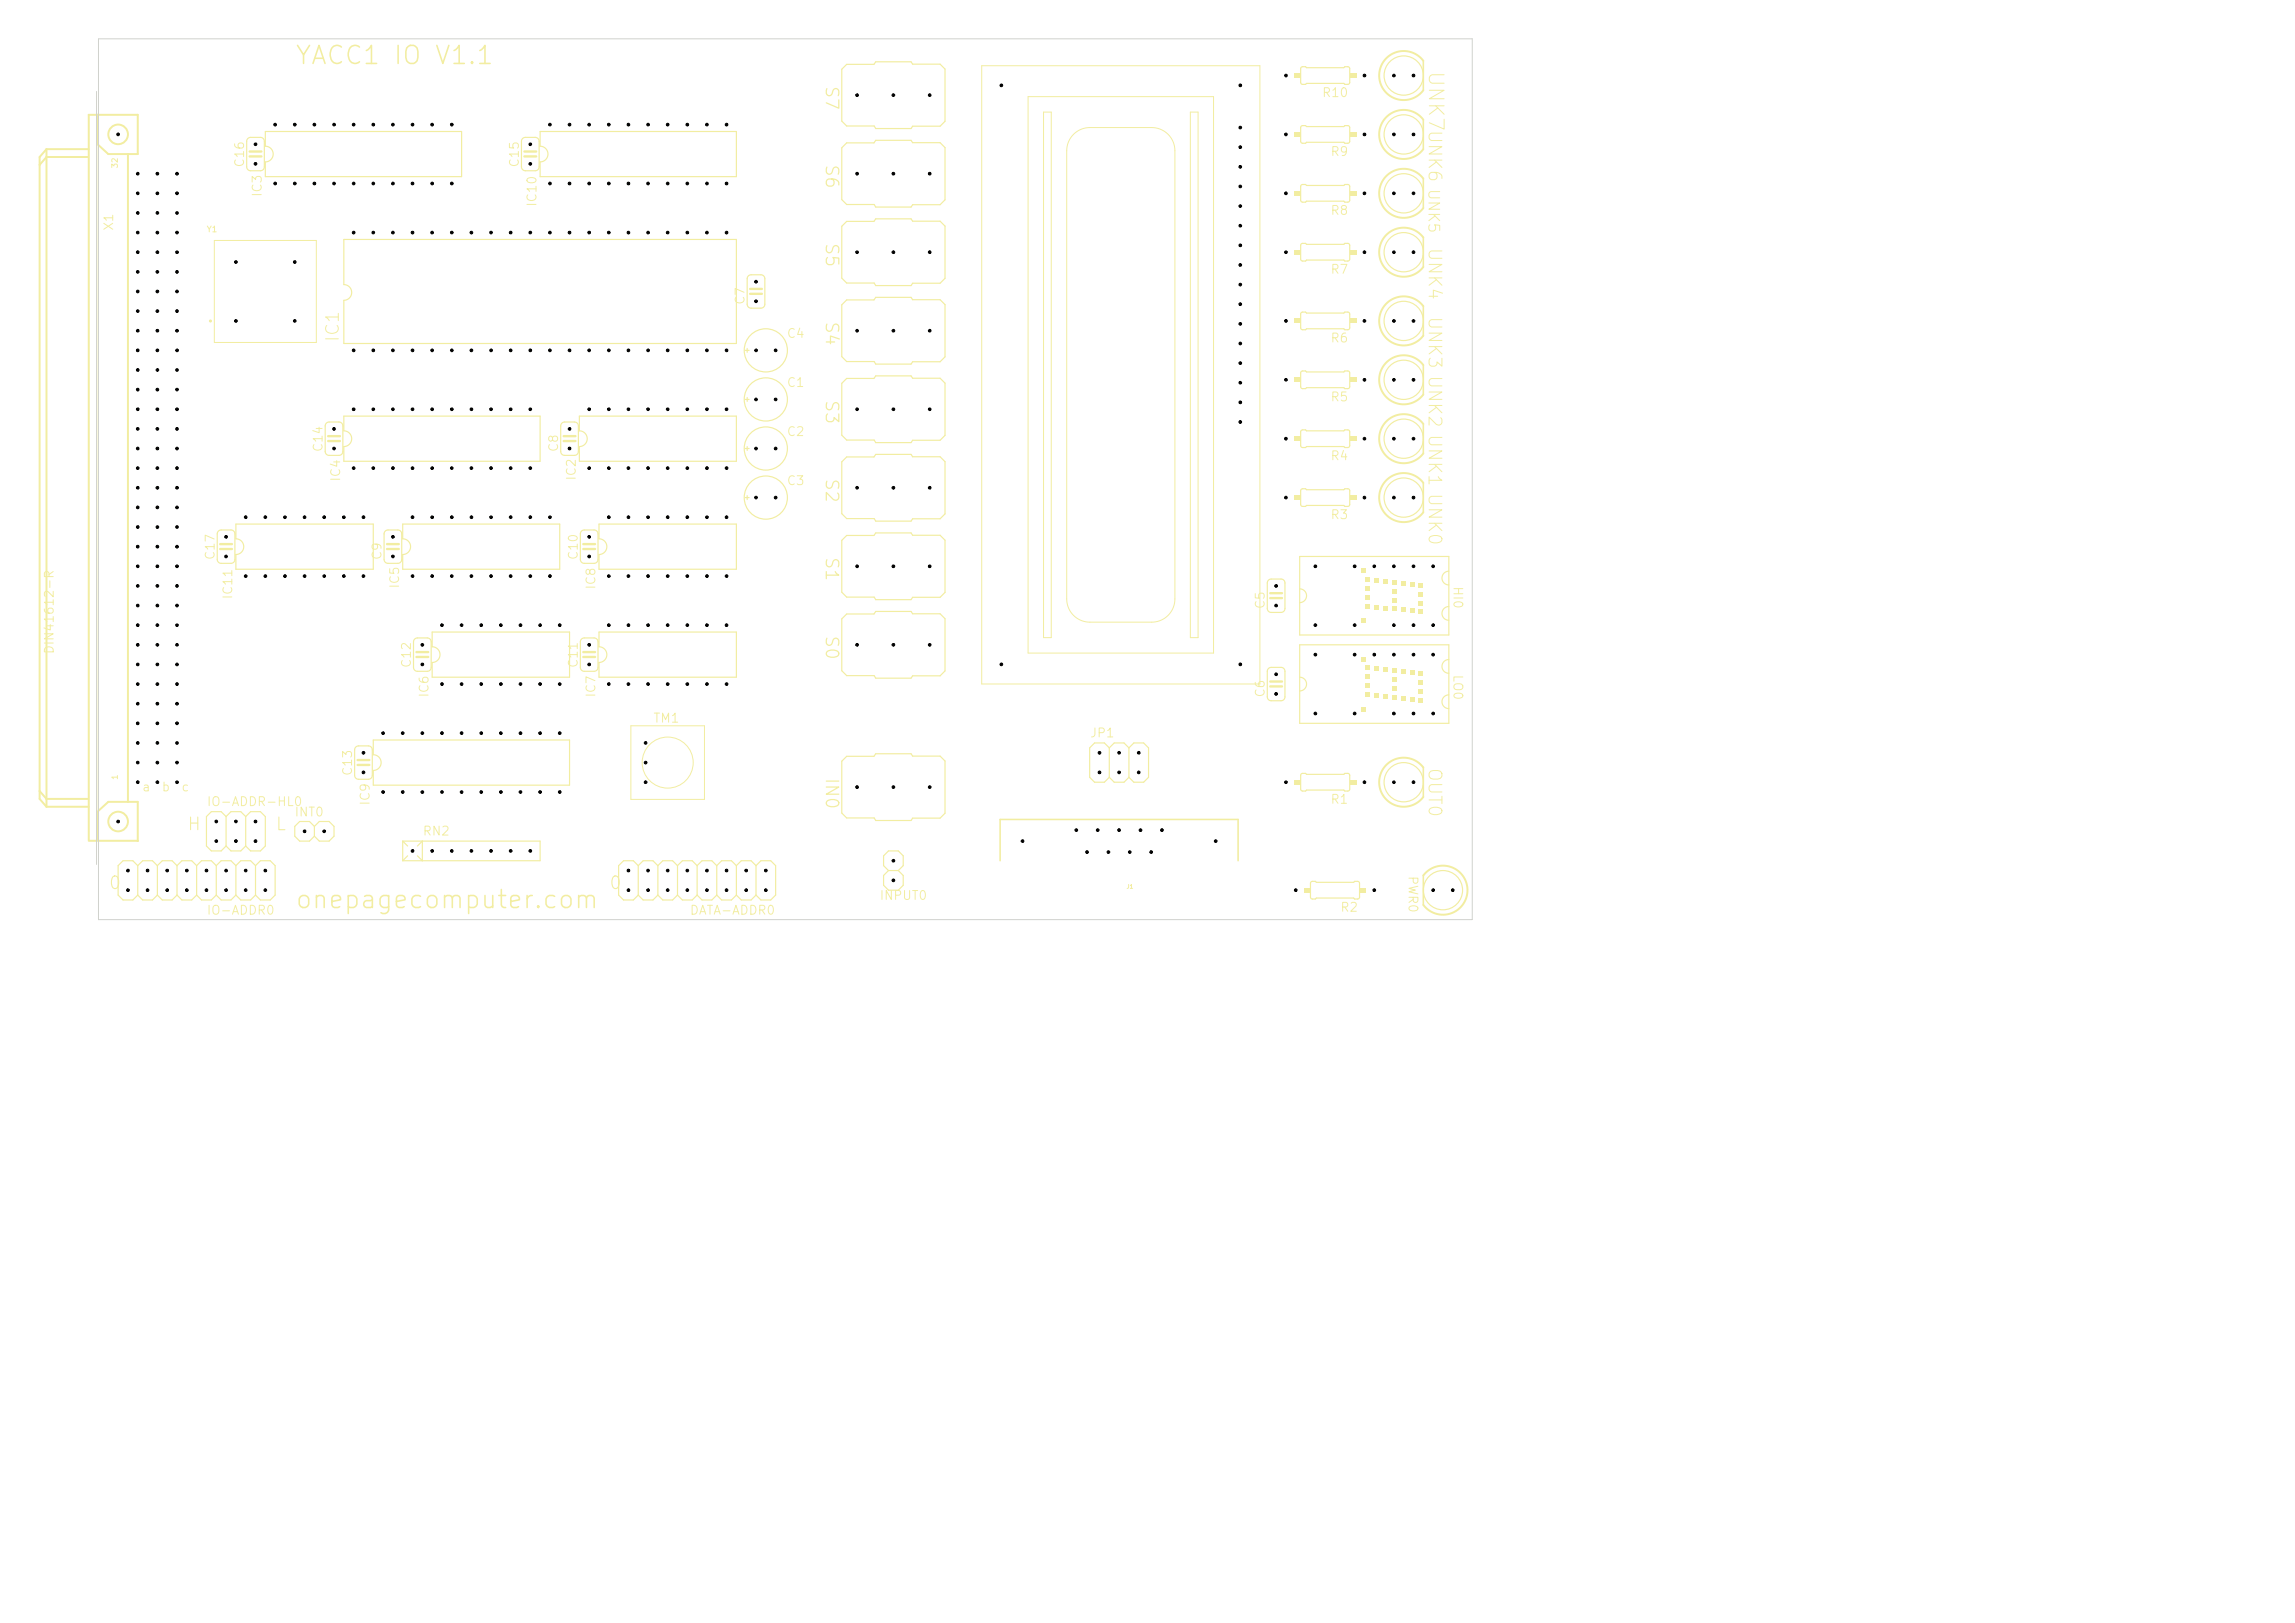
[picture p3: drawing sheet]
<svg xmlns="http://www.w3.org/2000/svg" width="297mm" height="210mm" viewBox="0 0 297 210" stroke-linecap="round" stroke-linejoin="round" font-family="sans-serif">
<defs><g id="words">
<g font-size="2.3" fill="#f2eda1">
<text x="38" y="8.9">YACC1 IO V1.1</text>
<text x="38" y="118.1">onepagecomputer.com</text>
</g>
<text font-size="1.9" fill="#f2eda1" x="184.4" y="9" transform="rotate(90 184.4 9)">UNK7</text>
<g font-size="1.7" fill="#f2eda1">
<text x="184.4" y="16.7" transform="rotate(90 184.4 16.7)">UNK6</text>
<text x="184.4" y="31.9" transform="rotate(90 184.4 31.9)">UNK4</text>
<text x="184.4" y="40.8" transform="rotate(90 184.4 40.8)">UNK3 UNK2 UNK1 UNK0</text>
<text x="184.4" y="99.2" transform="rotate(90 184.4 99.2)">OUT0</text>
</g>
<g font-size="1.6" fill="#f2eda1">
<text x="106.4" y="11" transform="rotate(90 106.4 11)">S7</text>
<text x="106.4" y="21.1" transform="rotate(90 106.4 21.1)">S6</text>
<text x="106.4" y="31.3" transform="rotate(90 106.4 31.3)">S5</text>
<text x="106.4" y="41.5" transform="rotate(90 106.4 41.5)">S4</text>
<text x="44.3" y="44.4" transform="rotate(-90 44.3 44.4)">IC1</text>
<text x="106.4" y="51.6" transform="rotate(90 106.4 51.6)">S3</text>
<text x="106.4" y="61.8" transform="rotate(90 106.4 61.8)">S2</text>
<text x="106.4" y="71.9" transform="rotate(90 106.4 71.9)">S1</text>
<text x="106.4" y="82.1" transform="rotate(90 106.4 82.1)">S0</text>
<text x="106.4" y="100.5" transform="rotate(90 106.4 100.5)">IN0</text>
<text x="24.1" y="107.9">H</text>
<text x="35.5" y="107.9">L</text>
<text x="13.9" y="115.5">0</text>
<text x="78.7" y="115.5">0</text>
</g>
<text font-size="1.4" fill="#f2eda1" x="184.5" y="24.3" transform="rotate(90 184.5 24.3)">UNK5</text>
<g font-size="1.2" fill="#f2eda1">
<text x="171" y="12.9">R10</text>
<text x="31.9" y="21.8" transform="rotate(-90 31.9 21.8)">C16</text>
<text x="67.4" y="21.8" transform="rotate(-90 67.4 21.8)">C15</text>
<text x="172.1" y="20.5">R9</text>
<text x="14.9" y="29.9" transform="rotate(-90 14.9 29.9)">X1</text>
<text x="34.2" y="25.6" transform="rotate(-90 34.2 25.6)">IC3</text>
<text x="69.7" y="26.8" transform="rotate(-90 69.7 26.8)">IC10</text>
<text x="172.1" y="28.1">R8</text>
<text x="172.1" y="35.7">R7</text>
<text x="96.6" y="39.5" transform="rotate(-90 96.6 39.5)">C7</text>
<text x="101.7" y="44">C4</text>
<text x="172.1" y="44.6">R6</text>
<text x="101.7" y="50.4">C1</text>
<text x="172.1" y="52.2">R5</text>
<text x="42" y="58.6" transform="rotate(-90 42 58.6)">C14</text>
<text x="72.5" y="58.6" transform="rotate(-90 72.5 58.6)">C8</text>
<text x="101.7" y="56.7">C2</text>
<text x="172.1" y="59.8">R4</text>
<text x="44.3" y="62.4" transform="rotate(-90 44.3 62.4)">IC4</text>
<text x="74.8" y="62.3" transform="rotate(-90 74.8 62.3)">IC2</text>
<text x="101.7" y="63.1">C3</text>
<text x="172.1" y="67.5">R3</text>
<text x="28.1" y="72.6" transform="rotate(-90 28.1 72.6)">C17</text>
<text x="30.3" y="77.6" transform="rotate(-90 30.3 77.6)">IC11</text>
<text x="49.7" y="72.6" transform="rotate(-90 49.7 72.6)">C9</text>
<text x="51.9" y="76.2" transform="rotate(-90 51.9 76.2)">IC5</text>
<text x="75.1" y="72.6" transform="rotate(-90 75.1 72.6)">C10</text>
<text x="77.3" y="76.4" transform="rotate(-90 77.3 76.4)">IC8</text>
<text x="187.8" y="75.8" transform="rotate(90 187.8 75.8)">HI0</text>
<text x="164" y="78.9" transform="rotate(-90 164 78.9)">C5</text>
<text x="53.5" y="86.5" transform="rotate(-90 53.5 86.5)">C12</text>
<text x="75.1" y="86.5" transform="rotate(-90 75.1 86.5)">C11</text>
<text x="187.8" y="87.2" transform="rotate(90 187.8 87.2)">LO0</text>
<text x="55.7" y="90.3" transform="rotate(-90 55.7 90.3)">IC6</text>
<text x="77.3" y="90.3" transform="rotate(-90 77.3 90.3)">IC7</text>
<text x="84.4" y="93.8">TM1</text>
<text x="141" y="95.7">JP1</text>
<text x="164" y="90.3" transform="rotate(-90 164 90.3)">C6</text>
<text x="45.8" y="100.5" transform="rotate(-90 45.8 100.5)">C13</text>
<text x="26.7" y="104.6">IO-ADDR-HL0</text>
<text x="38" y="105.9">INT0</text>
<text x="48.1" y="104.3" transform="rotate(-90 48.1 104.3)">IC9</text>
<text x="172.1" y="104.3">R1</text>
<text x="54.6" y="108.4">RN2</text>
<text x="182" y="113.2" transform="rotate(90 182 113.2)">PWR0</text>
<text x="26.7" y="118.6">IO-ADDR0</text>
<text x="89.2" y="118.6">DATA-ADDR0</text>
<text x="113.7" y="116.7">INPUT0</text>
<text x="173.4" y="118.3">R2</text>
</g>
<g font-size="1.1" fill="#f2eda1">
<text x="7.2" y="84.7" transform="rotate(-90 7.2 84.7)">DIN41612-R</text>
<text x="18.3" y="102.7">a</text>
<text x="20.8" y="102.7">b</text>
<text x="23.4" y="102.7">c</text>
</g>
<text font-size=".8" fill="#f2eda1" x="26.7" y="30.2">Y1</text>
<g font-size=".7" fill="#f2eda1">
<text x="15.4" y="21.9" transform="rotate(-90 15.4 21.9)">32</text>
<text x="15.4" y="101" transform="rotate(-90 15.4 101)">1</text>
</g>
<text font-size=".5" fill="#f2eda1" x="145.7" y="115.1">J1</text>
</g></defs>
<path d="M168.4 31.6l.6-.1 .1 .1h4.8l.1-.1h.5l.2 .2v1.9l-.3 .2h-.4l-.1-.1h-4.8l-.1 .1h-.5l-.2-.3v-1.8zM48.3 95.8h25.4v5.8h-25.4v-1.9a1.02 1.02 0 0 0 1-1 1.02 1.02 0 0 0-1-1zM53.7 82.7l.3-.2h1.3a.51 .51 0 0 1 .5 .6v3.3a.51 .51 0 0 1-.5 .5h-1.3a.51 .51 0 0 1-.5-.5v-3.3z" fill="none" stroke="#f2eda1" stroke-width=".15"/>
<path d="M53.9 84.4h1.5M53.9 85h1.5" fill="none" stroke="#f2eda1" stroke-width=".3"/>
<g fill="#f2eda1">
<path d="M167.5 32.3h.8v.6h-.8z"/>
<path d="M174.7 32.3h.8v.6h-.8z"/>
</g>
<g fill="none" stroke="#f2eda1" stroke-width=".15">
<path d="M34.3 17h25.4v5.9h-25.4v-1.9a1.02 1.02 0 0 0 1.1-1.1 1.02 1.02 0 0 0-1.1-1zM67.6 17.9l.3-.1h1.4a.51 .51 0 0 1 .5 .5v3.3a.51 .51 0 0 1-.5 .5h-1.3a.51 .51 0 0 1-.5-.5v-3.3zM109.6 18.5h3.5l.2-.3h4.6l.2 .3h3.6l.6 .6v6.8l-.6 .6h-3.6l-.2 .3h-4.6l-.2-.3h-3.5l-.7-.7v-6.7zM168.4 8.7l.6-.1 .1 .2h4.8l.1-.2h.5l.2 .3v1.9l-.3 .1h-.4l-.1-.1h-4.8l-.1 .1h-.5l-.2-.2v-1.8zM44.5 53.8h25.4v5.9h-25.4v-1.9a1.02 1.02 0 0 0 1-1 1.02 1.02 0 0 0-1-1.1zM109.6 59.1h3.5l.2-.3h4.6l.2 .3h3.6l.6 .6v6.8l-.6 .6h-3.6l-.2 .3h-4.6l-.2-.3h-3.5l-.7-.6v-6.7zM28.3 68.7l.3-.1h1.3a.51 .51 0 0 1 .5 .5v3.3a.51 .51 0 0 1-.5 .5h-1.3a.51 .51 0 0 1-.5-.5v-3.3zM96.4 64.4h.5M96.7 64.1v.5M109.6 79.4h3.5l.2-.3h4.6l.2 .3h3.6l.6 .7v6.7l-.6 .6h-3.6l-.2 .4h-4.6l-.2-.4h-3.5l-.7-.6v-6.7zM164.2 75.1l.3-.2h1.3a.51 .51 0 0 1 .5 .5v3.3a.51 .51 0 0 1-.5 .5h-1.3a.51 .51 0 0 1-.5-.5v-3.3zM46 96.7l.4-.2h1.3a.51 .51 0 0 1 .5 .5v3.3a.51 .51 0 0 1-.5 .5h-1.3a.51 .51 0 0 1-.5-.5v-3.3z"/>
<path d="M77.5 81.8h17.8v5.8h-17.8v-1.9a1.02 1.02 0 0 0 1-1 1.02 1.02 0 0 0-1-1zM29.3 105.7l-.7-.7h-1.2l-.7 .7v3.8l.7 .6h1.2l.7-.6M29.3 105.7l.6-.7h1.3l.6 .7M29.3 109.5l.6 .6h1.3l.6-.6M29.3 105.7v3.8M31.8 105.7l.6-.7h1.3l.6 .7v3.8l-.6 .6h-1.3l-.6-.6M31.8 105.7v3.8M82.6 112l-.6-.6h-1.3l-.6 .6v3.8l.6 .7h1.3l.6-.7M82.6 112l.6-.6h1.3l.6 .6M82.6 115.8l.6 .7h1.3l.6-.7M82.6 112v3.8M85.1 112l.7-.6h1.2l.7 .6"/>
<path d="M85.1 115.8l.7 .7h1.2l.7-.7M85.1 112v3.8M87.7 112l.6-.6h1.3l.6 .6M87.7 115.8l.6 .7h1.3l.6-.7M87.7 112v3.8M90.2 112l.7-.6h1.2l.7 .6M90.2 115.8l.7 .7h1.2l.7-.7M90.2 112v3.8M92.8 112l.6-.6h1.3l.6 .6M92.8 115.8l.6 .7h1.3l.6-.7M92.8 112v3.8M95.3 112v3.8"/>
<path d="M95.3 112l.6-.6h1.3l.6 .6M95.3 115.8l.6 .7h1.3l.6-.7M97.8 112l.7-.6h1.2l.7 .6v3.8l-.7 .7h-1.2l-.7-.7M97.8 112v3.8"/>
<circle cx="181.7" cy="9.8" r="2.54"/>
<circle cx="181.7" cy="56.8" r="2.54"/>
<circle cx="99.1" cy="64.4" r="2.79"/>
<circle cx="181.7" cy="64.4" r="2.54"/>
<circle cx="181.7" cy="101.2" r="2.54"/>
<circle cx="186.7" cy="115.2" r="2.54"/>
</g>
<path d="M67.9 19.6h1.5M67.9 20.2h1.5M28.5 70.4h1.5M28.5 71h1.5M164.4 76.8h1.5M164.4 77.4h1.5M46.3 98.3h1.5M46.3 99h1.5" fill="none" stroke="#f2eda1" stroke-width=".3"/>
<path d="M184.2 7.9v3.8M184.2 54.9v3.8M184.2 62.5v3.8M184.2 99.3v3.8M184.2 113.3v3.8" fill="none" stroke="#f2eda1" stroke-width=".2"/>
<path d="M184.2 7.9a3.2 3.2 0 0 0-4.7-.5 3.2 3.2 0 0 0 0 4.7 3.2 3.2 0 0 0 4.7-.4M184.2 54.9a3.2 3.2 0 0 0-4.7-.5 3.2 3.2 0 0 0 0 4.7 3.2 3.2 0 0 0 4.7-.4M184.2 62.5a3.2 3.2 0 0 0-4.7-.5 3.2 3.2 0 0 0 0 4.7 3.2 3.2 0 0 0 4.7-.4M184.2 99.3a3.2 3.2 0 0 0-4.7-.4 3.2 3.2 0 0 0 0 4.7 3.2 3.2 0 0 0 4.7-.5M184.2 113.3a3.2 3.2 0 0 1 4.7-.5 3.2 3.2 0 0 1 0 4.7 3.2 3.2 0 0 1-4.7-.4" fill="none" stroke="#f2eda1" stroke-width=".25"/>
<g fill="#f2eda1">
<path d="M167.5 9.5h.8v.6h-.8z"/>
<path d="M174.7 9.5h.8v.6h-.8z"/>
</g>
<path d="M184.2 23.1v3.8M129.4 111.4v-5.4h30.8v5.4" fill="none" stroke="#f2eda1" stroke-width=".2"/>
<path d="M184.2 23.1a3.2 3.2 0 0 0-4.7-.4 3.2 3.2 0 0 0 0 4.7 3.2 3.2 0 0 0 4.7-.5" fill="none" stroke="#f2eda1" stroke-width=".25"/>
<g fill="none" stroke="#f2eda1" stroke-width=".15">
<path d="M109.6 28.6h3.5l.2-.3h4.6l.2 .3h3.6l.6 .7v6.7l-.6 .6h-3.6l-.2 .4h-4.6l-.2-.4h-3.5l-.7-.6v-6.7zM168.4 23.9h.6l.1 .1h4.8l.1-.1h.5l.2 .2v1.9l-.3 .2h-.4l-.1-.2h-4.8l-.1 .2-.5-.1-.2-.2v-1.8zM30.5 67.8h17.8v5.9h-17.8v-1.9a1.02 1.02 0 0 0 1-1.1 1.02 1.02 0 0 0-1-1zM55.9 81.8h17.8v5.8h-17.8v-1.9a1.02 1.02 0 0 0 1-1 1.02 1.02 0 0 0-1-1z"/>
<circle cx="181.7" cy="25" r="2.54"/>
</g>
<g fill="#f2eda1">
<path d="M167.5 24.7h.8v.6h-.8z"/>
<path d="M174.7 24.7h.8v.6h-.8z"/>
</g>
<g fill="none" stroke="#f2eda1" stroke-width=".15">
<path d="M109.6 8.3h3.5l.2-.3h4.6l.2 .3h3.6l.6 .6v6.8l-.6 .6h-3.6l-.2 .3h-4.6l-.2-.3h-3.5l-.7-.6v-6.7zM168.4 16.3h.6l.1 .1h4.8l.1-.1h.5l.2 .2v1.9l-.3 .1h-.4l-.1-.1h-4.8l-.1 .1h-.5l-.2-.2v-1.8zM44.5 31h50.8v13.4h-50.8v-5.5a1.02 1.02 0 0 0 1-1.1 1.02 1.02 0 0 0-1-1zM52.1 67.8h20.3v5.9h-20.3v-1.9a1.02 1.02 0 0 0 1-1.1 1.02 1.02 0 0 0-1-1zM75.3 82.7l.3-.2h1.3a.51 .51 0 0 1 .5 .6v3.3a.51 .51 0 0 1-.5 .5h-1.3a.51 .51 0 0 1-.5-.5v-3.3z"/>
<circle cx="181.7" cy="41.5" r="2.54"/>
</g>
<path d="M184.2 39.6v3.8" fill="none" stroke="#f2eda1" stroke-width=".2"/>
<g fill="none" stroke="#f2eda1" stroke-width=".25">
<path d="M6 19.3l-.9 1v83.1l.9 1M6 19.3v85.1M6 19.3h5.5M12.6 14.9v3.8l1.4 1.2h3.8v-5h-6.3v93.8M16.6 19.9v83.9M11.3 20.3h-5.3l-.9 1M184.2 39.6a3.2 3.2 0 0 0-4.7-.4 3.2 3.2 0 0 0 0 4.7 3.2 3.2 0 0 0 4.7-.5M5.1 102.4l.9 1h5.3M6 104.4h5.5M11.5 108.8h6.3M12.6 108.7v-3.7l1.4-1.2h3.8v5"/>
<circle cx="15.3" cy="17.4" r="1.27"/>
<circle cx="15.3" cy="106.3" r="1.27"/>
</g>
<path d="M12.5 14.9v93.8" fill="none" stroke="#f2eda1" stroke-width=".13"/>
<path d="M75.5 84.4h1.5M75.5 85h1.5" fill="none" stroke="#f2eda1" stroke-width=".3"/>
<g fill="#f2eda1">
<path d="M167.5 17.1h.8v.6h-.8z"/>
<path d="M174.7 17.1h.8v.6h-.8z"/>
</g>
<g fill="none" stroke="#f2eda1" stroke-width=".15">
<path d="M32.1 17.9l.3-.1h1.3a.51 .51 0 0 1 .5 .5v3.3a.51 .51 0 0 1-.5 .5h-1.3a.51 .51 0 0 1-.5-.5v-3.3zM96.8 35.7l.4-.1h1.3a.51 .51 0 0 1 .5 .5v3.3a.51 .51 0 0 1-.5 .5h-1.3a.51 .51 0 0 1-.5-.5v-3.3zM42.2 54.8l.3-.2h1.4a.51 .51 0 0 1 .5 .5v3.3a.51 .51 0 0 1-.5 .5h-1.3a.51 .51 0 0 1-.5-.5v-3.3zM75 53.8h20.3v5.9h-20.3v-1.9a1.02 1.02 0 0 0 1-1 1.02 1.02 0 0 0-1-1.1zM96.4 45.3h.5M96.4 58h.5M96.4 51.7h.5M96.7 45.1v.5M96.7 51.4v.5M96.7 57.8v.5M49.9 68.7l.3-.1h1.3a.51 .51 0 0 1 .5 .5v3.3a.51 .51 0 0 1-.5 .5h-1.3a.51 .51 0 0 1-.5-.5v-3.3zM168.4 63.3l.6-.1 .1 .2h4.8l.1-.2 .5 .1 .2 .2v1.9l-.3 .1h-.4l-.1-.1h-4.8l-.1 .1h-.5l-.2-.2v-1.8z"/>
<path d="M109.6 97.9h3.5l.2-.4h4.6l.2 .3h3.6l.6 .7v6.7l-.6 .7h-3.6l-.2 .3h-4.6l-.2-.4h-3.5l-.7-.6v-6.7zM115 112.6l-.7-.6v-1.3l.7-.6h1.3l.6 .6v1.3l-.6 .6M115 112.6l-.7 .7v1.3l.7 .6h1.3l.6-.6v-1.3l-.6-.7M115 112.6h1.3"/>
<circle cx="181.7" cy="17.4" r="2.54"/>
<circle cx="99.1" cy="51.7" r="2.79"/>
<circle cx="99.1" cy="45.3" r="2.79"/>
<circle cx="99.1" cy="58" r="2.79"/>
</g>
<path d="M32.3 19.6h1.5M32.3 20.2h1.5M97.1 37.4h1.5M97.1 38h1.5M42.5 56.4h1.5M42.5 57.1h1.5M50.1 70.4h1.5M50.1 71h1.5" fill="none" stroke="#f2eda1" stroke-width=".3"/>
<path d="M184.2 15.5v3.8" fill="none" stroke="#f2eda1" stroke-width=".2"/>
<path d="M184.2 15.5a3.2 3.2 0 0 0-4.7-.5 3.2 3.2 0 0 0 0 4.7 3.2 3.2 0 0 0 4.7-.4" fill="none" stroke="#f2eda1" stroke-width=".25"/>
<g fill="#f2eda1">
<path d="M167.5 64.1h.8v.6h-.8z"/>
<path d="M174.7 64.1h.8v.6h-.8z"/>
</g>
<path d="M127 8.5h36v80h-36zM133 12.5h24v72h-24zM135 14.5h1v68h-1zM138.9 17.4a3 3 0 0 1 2.1-.9h8a3 3 0 0 1 3 3v58a3 3 0 0 1-3 3h-8a3 3 0 0 1-3-3v-58a3 3 0 0 1 .9-2.1zM154 14.5h1v68h-1zM27.7 31.1h13.2v13.2h-13.2z" fill="none" stroke="#f2eda1" stroke-width=".13"/>
<g fill="none" stroke="#f2eda1" stroke-width=".2">
<path d="M184.2 30.7v3.8"/>
<circle cx="27.2" cy="41.5" r=".1"/>
</g>
<g fill="none" stroke="#f2eda1" stroke-width=".15">
<path d="M168.4 40.5l.6-.1 .1 .1h4.8l.1-.1h.5l.2 .2v1.9l-.3 .2h-.4l-.1-.2h-4.8l-.1 .2h-.5l-.2-.3v-1.8zM40.7 106.9l-.6-.6h-1.3l-.7 .6v1.3l.7 .6h1.3l.6-.6M40.7 106.9l.6-.6h1.3l.6 .6v1.3l-.6 .6h-1.3l-.6-.6M40.7 106.9v1.3"/>
<circle cx="181.7" cy="32.6" r="2.54"/>
</g>
<path d="M184.2 30.7a3.2 3.2 0 0 0-4.7-.4 3.2 3.2 0 0 0 0 4.7 3.2 3.2 0 0 0 4.7-.5" fill="none" stroke="#f2eda1" stroke-width=".25"/>
<g fill="#f2eda1">
<path d="M167.5 41.2h.8v.6h-.8z"/>
<path d="M174.7 41.2h.8v.6h-.8z"/>
</g>
<path d="M69.9 17h25.4v5.9h-25.4v-1.9a1.02 1.02 0 0 0 1-1.1 1.02 1.02 0 0 0-1-1zM72.7 54.8l.3-.2h1.3a.51 .51 0 0 1 .5 .5v3.3a.51 .51 0 0 1-.5 .5h-1.2a.51 .51 0 0 1-.5-.5v-3.3zM143.6 96.8l-.7-.7h-1.2l-.7 .7v3.8l.7 .6h1.2l.7-.6M143.6 96.8l.6-.7h1.3l.6 .7M143.6 96.8v3.8M146.1 96.8l.6-.7h1.3l.6 .7v3.8l-.6 .6h-1.3l-.6-.6M146.1 96.8v3.8M143.6 100.6l.6 .6h1.3l.6-.6M168.4 100.1h.6l.1 .1h4.8l.1-.1h.5l.2 .2v1.9l-.3 .2h-.4l-.1-.2h-4.8l-.1 .2-.5-.1-.2-.2v-1.8z" fill="none" stroke="#f2eda1" stroke-width=".15"/>
<path d="M72.9 56.4h1.6M72.9 57.1h1.6" fill="none" stroke="#f2eda1" stroke-width=".3"/>
<g fill="#f2eda1">
<path d="M167.5 100.9h.8v.6h-.8z"/>
<path d="M174.7 100.9h.8v.6h-.8z"/>
</g>
<path d="M109.6 49h3.5l.2-.4h4.6l.2 .3h3.6l.6 .7v6.7l-.6 .7h-3.6l-.2 .3h-4.6l-.2-.4h-3.5l-.7-.6v-6.7zM168.4 48.1l.6-.1 .1 .1h4.8l.1-.1h.5l.2 .2v1.9l-.3 .2h-.4l-.1-.1h-4.8l-.1 .1h-.5l-.2-.3v-1.7z" fill="none" stroke="#f2eda1" stroke-width=".15"/>
<g fill="#f2eda1">
<path d="M167.5 48.8h.8v.6h-.8z"/>
<path d="M174.7 48.8h.8v.6h-.8z"/>
</g>
<path d="M169.7 114.1l.5-.1 .2 .2h4.8l.1-.2 .5 .1 .1 .2v1.9l-.2 .1h-.4l-.1-.1h-4.8l-.2 .1h-.4l-.2-.2v-1.8z" fill="none" stroke="#f2eda1" stroke-width=".15"/>
<g fill="#f2eda1">
<path d="M168.7 114.9h.9v.6h-.9z"/>
<path d="M175.9 114.9h.9v.6h-.9z"/>
</g>
<path d="M168.2 76.2a.89 .89 0 0 1 .9 .9 .89 .89 0 0 1-.9 .9M168.2 72h19.3v10.2h-19.3zM187.5 73.9a.89 .89 0 0 0-.9 .9 .89 .89 0 0 0 .9 .9M187.5 78.5a.89 .89 0 0 0-.9 .9 .89 .89 0 0 0 .9 .9" fill="none" stroke="#f2eda1" stroke-width=".15"/>
<g fill="#f2eda1">
<path d="M176.2 73.5h.6v.7h-.6z"/>
<path d="M176.2 80h.6v.6h-.6z"/>
<path d="M176.7 74.7h.6v.6h-.6z"/>
<path d="M176.7 75.8h.6v.6h-.6z"/>
<path d="M176.7 77h.6v.6h-.6z"/>
<path d="M176.7 78.1h.6v.6h-.6z"/>
<path d="M177.8 74.8h.7v.6h-.7z"/>
<path d="M177.8 78.2h.7v.7h-.7z"/>
<path d="M179 74.9h.6v.7h-.6z"/>
<path d="M179 78.4h.6v.6h-.6z"/>
<path d="M180.1 75.1h.7v.6h-.7z"/>
<path d="M180.1 76.2h.7v.6h-.7z"/>
<path d="M180.1 77.3h.7v.7h-.7z"/>
<path d="M180.1 78.5h.7v.6h-.7z"/>
<path d="M181.3 75.2h.6v.6h-.6z"/>
<path d="M181.3 78.6h.6v.6h-.6z"/>
<path d="M182.4 75.3h.7v.6h-.7z"/>
<path d="M182.4 78.7h.7v.7h-.7z"/>
<path d="M183.6 75.4h.6v.7h-.6z"/>
<path d="M183.6 76.6h.6v.6h-.6z"/>
<path d="M183.6 77.7h.6v.7h-.6z"/>
<path d="M183.6 78.9h.6v.6h-.6z"/>
</g>
<path d="M184.2 47.2v3.9" fill="none" stroke="#f2eda1" stroke-width=".2"/>
<path d="M184.2 47.2a3.2 3.2 0 0 0-4.7-.4 3.2 3.2 0 0 0 0 4.7 3.2 3.2 0 0 0 4.7-.5" fill="none" stroke="#f2eda1" stroke-width=".25"/>
<g fill="none" stroke="#f2eda1" stroke-width=".15">
<path d="M168.2 87.6a.89 .89 0 0 1 .9 .9 .89 .89 0 0 1-.9 .9M168.2 83.4h19.3v10.2h-19.3zM187.5 85.3a.89 .89 0 0 0-.9 .9 .89 .89 0 0 0 .9 .9M187.5 89.9a.89 .89 0 0 0-.9 .9 .89 .89 0 0 0 .9 .9"/>
<circle cx="181.7" cy="49.1" r="2.54"/>
</g>
<g fill="#f2eda1">
<path d="M176.2 85h.6v.6h-.6z"/>
<path d="M176.2 91.4h.6v.7h-.6z"/>
<path d="M176.7 86.1h.6v.6h-.6z"/>
<path d="M176.7 87.2h.6v.7h-.6z"/>
<path d="M176.7 88.4h.6v.6h-.6z"/>
<path d="M176.7 89.5h.6v.7h-.6z"/>
<path d="M177.8 86.2h.7v.7h-.7z"/>
<path d="M177.8 89.7h.7v.6h-.7z"/>
<path d="M179 86.4h.6v.6h-.6z"/>
<path d="M179 89.8h.6v.6h-.6z"/>
<path d="M180.1 86.5h.7v.6h-.7z"/>
<path d="M180.1 87.6h.7v.7h-.7z"/>
<path d="M180.1 88.8h.7v.6h-.7z"/>
<path d="M180.1 89.9h.7v.6h-.7z"/>
<path d="M181.3 86.6h.6v.6h-.6z"/>
<path d="M181.3 90h.6v.7h-.6z"/>
<path d="M182.4 86.7h.7v.7h-.7z"/>
<path d="M182.4 90.2h.7v.6h-.7z"/>
<path d="M183.6 86.9h.6v.6h-.6z"/>
<path d="M183.6 88h.6v.6h-.6z"/>
<path d="M183.6 89.1h.6v.7h-.6z"/>
<path d="M183.6 90.3h.6v.6h-.6z"/>
</g>
<path d="M168.4 55.7l.6-.1 .1 .1h4.8l.1-.1h.5l.2 .3v1.8l-.3 .2h-.4l-.1-.1h-4.8l-.1 .1h-.5l-.2-.2v-1.8z" fill="none" stroke="#f2eda1" stroke-width=".15"/>
<g fill="#f2eda1">
<path d="M167.5 56.5h.8v.6h-.8z"/>
<path d="M174.7 56.5h.8v.6h-.8z"/>
</g>
<g fill="none" stroke="#f2eda1" stroke-width=".15">
<path d="M109.6 38.8h3.5l.2-.3h4.6l.2 .3h3.6l.6 .6v6.8l-.6 .6h-3.6l-.2 .3h-4.6l-.2-.3h-3.5l-.7-.7v-6.7zM75.3 68.7l.3-.1h1.3a.51 .51 0 0 1 .5 .5v3.3a.51 .51 0 0 1-.5 .5h-1.3a.51 .51 0 0 1-.5-.5v-3.3zM77.5 67.8h17.8v5.9h-17.8v-1.9a1.02 1.02 0 0 0 1-1.1 1.02 1.02 0 0 0-1-1zM109.6 69.3h3.5l.2-.3h4.6l.2 .3h3.6l.6 .6v6.8l-.6 .6h-3.6l-.2 .3h-4.6l-.2-.3h-3.5l-.7-.7v-6.7zM164.2 86.5l.3-.1h1.3a.51 .51 0 0 1 .5 .5v3.3a.51 .51 0 0 1-.5 .5h-1.3a.51 .51 0 0 1-.5-.5v-3.3zM17.8 112l-.6-.6h-1.3l-.6 .6v3.8l.6 .7h1.3l.6-.7M17.8 112l.7-.6h1.2l.7 .6M17.8 115.8l.7 .7h1.2l.7-.7M17.8 112v3.8M20.4 112l.6-.6h1.3l.6 .6M20.4 115.8l.6 .7h1.3l.6-.7M20.4 112v3.8"/>
<path d="M22.9 112l.6-.6h1.3l.6 .6M22.9 115.8l.6 .7h1.3l.6-.7M22.9 112v3.8M25.4 112l.7-.6h1.3l.6 .6M25.4 115.8l.7 .7h1.3l.6-.7M25.4 112v3.8M28 112l.6-.6h1.3l.6 .6M28 115.8l.6 .7h1.3l.6-.7M28 112v3.8M30.5 112l.7-.6h1.2l.7 .6M30.5 115.8l.7 .7h1.2l.7-.7M30.5 112v3.8"/>
<path d="M33.1 112l.6-.6h1.3l.6 .6v3.8l-.6 .7h-1.3l-.6-.7M33.1 112v3.8M52.1 108.8h17.8v2.6h-17.8M52.1 108.8v2.6M52.1 108.8l.7 .7M52.8 110.7l-.7 .7M54 109.5l.7-.7v2.6l-.7-.7"/>
</g>
<path d="M75.5 70.4h1.5M75.5 71h1.5M164.4 88.2h1.5M164.4 88.8h1.5" fill="none" stroke="#f2eda1" stroke-width=".3"/>
<g fill="none" stroke="#f2eda1" stroke-width=".13">
<path d="M81.6 93.9h9.6v9.5h-9.6z"/>
<circle cx="86.4" cy="98.7" r="3.3"/>
</g>
<path d="M12.5 11.8v100.1M12.7 5h177.8v114h-177.8z" fill="none" stroke="#d0d2cd" stroke-width=".13"/>
<g fill="#000" stroke="#000" stroke-width=".13">
<circle cx="15.3" cy="17.4" r=".17"/>
<circle cx="33.1" cy="18.7" r=".17"/>
<circle cx="35.6" cy="16.1" r=".17"/>
<circle cx="38.1" cy="16.1" r=".17"/>
<circle cx="40.7" cy="16.1" r=".17"/>
<circle cx="43.2" cy="16.1" r=".17"/>
<circle cx="45.8" cy="16.1" r=".17"/>
<circle cx="48.3" cy="16.1" r=".17"/>
<circle cx="50.8" cy="16.1" r=".17"/>
<circle cx="53.4" cy="16.1" r=".17"/>
<circle cx="55.9" cy="16.1" r=".17"/>
<circle cx="58.5" cy="16.1" r=".17"/>
<circle cx="68.6" cy="18.7" r=".17"/>
<circle cx="71.2" cy="16.1" r=".17"/>
<circle cx="73.7" cy="16.1" r=".17"/>
<circle cx="76.2" cy="16.1" r=".17"/>
<circle cx="78.8" cy="16.1" r=".17"/>
<circle cx="81.3" cy="16.1" r=".17"/>
<circle cx="83.9" cy="16.1" r=".17"/>
<circle cx="86.4" cy="16.1" r=".17"/>
<circle cx="88.9" cy="16.1" r=".17"/>
<circle cx="91.5" cy="16.1" r=".17"/>
<circle cx="94" cy="16.1" r=".17"/>
<circle cx="110.9" cy="12.3" r=".17"/>
<circle cx="115.6" cy="12.3" r=".17"/>
<circle cx="120.3" cy="12.3" r=".17"/>
<circle cx="129.6" cy="11" r=".17"/>
<circle cx="160.5" cy="11" r=".17"/>
<circle cx="160.5" cy="16.5" r=".17"/>
<circle cx="160.5" cy="19" r=".17"/>
<circle cx="166.4" cy="9.8" r=".17"/>
<circle cx="166.4" cy="17.4" r=".17"/>
<circle cx="176.6" cy="17.4" r=".17"/>
<circle cx="176.6" cy="9.8" r=".17"/>
<circle cx="180.4" cy="17.4" r=".17"/>
<circle cx="180.4" cy="9.8" r=".17"/>
<circle cx="182.9" cy="17.4" r=".17"/>
<circle cx="182.9" cy="9.8" r=".17"/>
<circle cx="17.8" cy="37.7" r=".17"/>
<circle cx="17.8" cy="32.6" r=".17"/>
<circle cx="17.8" cy="22.5" r=".17"/>
<circle cx="17.8" cy="25" r=".17"/>
<circle cx="17.8" cy="27.6" r=".17"/>
<circle cx="17.8" cy="35.2" r=".17"/>
<circle cx="17.8" cy="30.1" r=".17"/>
<circle cx="20.4" cy="35.2" r=".17"/>
<circle cx="20.4" cy="32.6" r=".17"/>
<circle cx="20.4" cy="37.7" r=".17"/>
<circle cx="20.4" cy="30.1" r=".17"/>
<circle cx="20.4" cy="22.5" r=".17"/>
<circle cx="20.4" cy="25" r=".17"/>
<circle cx="20.4" cy="27.6" r=".17"/>
<circle cx="22.9" cy="22.5" r=".17"/>
<circle cx="22.9" cy="27.6" r=".17"/>
<circle cx="22.9" cy="32.6" r=".17"/>
<circle cx="22.9" cy="30.1" r=".17"/>
<circle cx="22.9" cy="25" r=".17"/>
<circle cx="22.9" cy="37.7" r=".17"/>
<circle cx="22.9" cy="35.2" r=".17"/>
<circle cx="30.5" cy="33.9" r=".17"/>
<circle cx="33.1" cy="21.2" r=".17"/>
<circle cx="35.6" cy="23.7" r=".17"/>
<circle cx="38.1" cy="23.7" r=".17"/>
<circle cx="38.1" cy="33.9" r=".17"/>
<circle cx="40.7" cy="23.7" r=".17"/>
<circle cx="43.2" cy="23.7" r=".17"/>
<circle cx="45.8" cy="30.1" r=".17"/>
<circle cx="45.8" cy="23.7" r=".17"/>
<circle cx="48.3" cy="23.7" r=".17"/>
<circle cx="48.3" cy="30.1" r=".17"/>
<circle cx="50.8" cy="23.7" r=".17"/>
<circle cx="50.8" cy="30.1" r=".17"/>
<circle cx="53.4" cy="23.7" r=".17"/>
<circle cx="53.4" cy="30.1" r=".17"/>
<circle cx="55.9" cy="23.7" r=".17"/>
<circle cx="55.9" cy="30.1" r=".17"/>
<circle cx="58.5" cy="30.1" r=".17"/>
<circle cx="58.5" cy="23.7" r=".17"/>
<circle cx="61" cy="30.1" r=".17"/>
<circle cx="63.5" cy="30.1" r=".17"/>
<circle cx="66.1" cy="30.1" r=".17"/>
<circle cx="68.6" cy="21.2" r=".17"/>
<circle cx="68.6" cy="30.1" r=".17"/>
<circle cx="71.2" cy="30.1" r=".17"/>
<circle cx="71.2" cy="23.7" r=".17"/>
<circle cx="73.7" cy="23.7" r=".17"/>
<circle cx="73.7" cy="30.1" r=".17"/>
<circle cx="76.2" cy="23.7" r=".17"/>
<circle cx="76.2" cy="30.1" r=".17"/>
<circle cx="78.8" cy="23.7" r=".17"/>
<circle cx="78.8" cy="30.1" r=".17"/>
<circle cx="81.3" cy="23.7" r=".17"/>
<circle cx="81.3" cy="30.1" r=".17"/>
<circle cx="83.9" cy="30.1" r=".17"/>
<circle cx="83.9" cy="23.7" r=".17"/>
<circle cx="86.4" cy="23.7" r=".17"/>
<circle cx="86.4" cy="30.1" r=".17"/>
<circle cx="88.9" cy="30.1" r=".17"/>
<circle cx="88.9" cy="23.7" r=".17"/>
<circle cx="91.5" cy="30.1" r=".17"/>
<circle cx="91.5" cy="23.7" r=".17"/>
<circle cx="94" cy="30.1" r=".17"/>
<circle cx="94" cy="23.7" r=".17"/>
<circle cx="97.8" cy="36.4" r=".17"/>
<circle cx="97.8" cy="39" r=".17"/>
<circle cx="110.9" cy="32.6" r=".17"/>
<circle cx="110.9" cy="22.5" r=".17"/>
<circle cx="115.6" cy="22.5" r=".17"/>
<circle cx="115.6" cy="32.6" r=".17"/>
<circle cx="120.3" cy="22.5" r=".17"/>
<circle cx="120.3" cy="32.6" r=".17"/>
<circle cx="160.5" cy="24.1" r=".17"/>
<circle cx="160.5" cy="26.7" r=".17"/>
<circle cx="160.5" cy="29.2" r=".17"/>
<circle cx="160.5" cy="34.3" r=".17"/>
<circle cx="160.5" cy="31.7" r=".17"/>
<circle cx="160.5" cy="21.6" r=".17"/>
<circle cx="160.5" cy="36.8" r=".17"/>
<circle cx="160.5" cy="39.4" r=".17"/>
<circle cx="166.4" cy="25" r=".17"/>
<circle cx="166.4" cy="32.6" r=".17"/>
<circle cx="176.6" cy="32.6" r=".17"/>
<circle cx="176.6" cy="25" r=".17"/>
<circle cx="180.4" cy="25" r=".17"/>
<circle cx="180.4" cy="32.6" r=".17"/>
<circle cx="182.9" cy="25" r=".17"/>
<circle cx="182.9" cy="32.6" r=".17"/>
<circle cx="17.8" cy="42.8" r=".17"/>
<circle cx="17.8" cy="40.3" r=".17"/>
<circle cx="17.8" cy="58" r=".17"/>
<circle cx="17.8" cy="55.5" r=".17"/>
<circle cx="17.8" cy="50.4" r=".17"/>
<circle cx="17.8" cy="47.9" r=".17"/>
<circle cx="17.8" cy="45.3" r=".17"/>
<circle cx="17.8" cy="53" r=".17"/>
<circle cx="20.4" cy="42.8" r=".17"/>
<circle cx="20.4" cy="40.3" r=".17"/>
<circle cx="20.4" cy="50.4" r=".17"/>
<circle cx="20.4" cy="55.5" r=".17"/>
<circle cx="20.4" cy="58" r=".17"/>
<circle cx="20.4" cy="45.3" r=".17"/>
<circle cx="20.4" cy="53" r=".17"/>
<circle cx="20.4" cy="47.9" r=".17"/>
<circle cx="22.9" cy="42.8" r=".17"/>
<circle cx="22.9" cy="40.3" r=".17"/>
<circle cx="22.9" cy="55.5" r=".17"/>
<circle cx="22.9" cy="58" r=".17"/>
<circle cx="22.9" cy="50.4" r=".17"/>
<circle cx="22.9" cy="45.3" r=".17"/>
<circle cx="22.9" cy="47.9" r=".17"/>
<circle cx="22.9" cy="53" r=".17"/>
<circle cx="30.5" cy="41.5" r=".17"/>
<circle cx="38.1" cy="41.5" r=".17"/>
<circle cx="43.2" cy="58" r=".17"/>
<circle cx="43.2" cy="55.5" r=".17"/>
<circle cx="45.8" cy="53" r=".17"/>
<circle cx="45.8" cy="45.3" r=".17"/>
<circle cx="48.3" cy="53" r=".17"/>
<circle cx="48.3" cy="45.3" r=".17"/>
<circle cx="50.8" cy="53" r=".17"/>
<circle cx="50.8" cy="45.3" r=".17"/>
<circle cx="53.4" cy="53" r=".17"/>
<circle cx="53.4" cy="45.3" r=".17"/>
<circle cx="55.9" cy="53" r=".17"/>
<circle cx="55.9" cy="45.3" r=".17"/>
<circle cx="58.5" cy="53" r=".17"/>
<circle cx="58.5" cy="45.3" r=".17"/>
<circle cx="61" cy="53" r=".17"/>
<circle cx="61" cy="45.3" r=".17"/>
<circle cx="63.5" cy="45.3" r=".17"/>
<circle cx="63.5" cy="53" r=".17"/>
<circle cx="66.1" cy="45.3" r=".17"/>
<circle cx="66.1" cy="53" r=".17"/>
<circle cx="68.6" cy="53" r=".17"/>
<circle cx="68.6" cy="45.3" r=".17"/>
<circle cx="71.2" cy="45.3" r=".17"/>
<circle cx="73.7" cy="55.5" r=".17"/>
<circle cx="73.7" cy="58" r=".17"/>
<circle cx="73.7" cy="45.3" r=".17"/>
<circle cx="76.2" cy="45.3" r=".17"/>
<circle cx="76.2" cy="53" r=".17"/>
<circle cx="78.8" cy="53" r=".17"/>
<circle cx="78.8" cy="45.3" r=".17"/>
<circle cx="81.3" cy="45.3" r=".17"/>
<circle cx="81.3" cy="53" r=".17"/>
<circle cx="83.9" cy="53" r=".17"/>
<circle cx="83.9" cy="45.3" r=".17"/>
<circle cx="86.4" cy="45.3" r=".17"/>
<circle cx="86.4" cy="53" r=".17"/>
<circle cx="88.9" cy="45.3" r=".17"/>
<circle cx="88.9" cy="53" r=".17"/>
<circle cx="91.5" cy="53" r=".17"/>
<circle cx="91.5" cy="45.3" r=".17"/>
<circle cx="94" cy="53" r=".17"/>
<circle cx="94" cy="45.3" r=".17"/>
<circle cx="97.8" cy="51.7" r=".17"/>
<circle cx="97.8" cy="58" r=".17"/>
<circle cx="97.8" cy="45.3" r=".17"/>
<circle cx="100.4" cy="58" r=".17"/>
<circle cx="100.4" cy="45.3" r=".17"/>
<circle cx="100.4" cy="51.7" r=".17"/>
<circle cx="110.9" cy="42.8" r=".17"/>
<circle cx="110.9" cy="53" r=".17"/>
<circle cx="115.6" cy="42.8" r=".17"/>
<circle cx="115.6" cy="53" r=".17"/>
<circle cx="120.3" cy="42.8" r=".17"/>
<circle cx="120.3" cy="53" r=".17"/>
<circle cx="160.5" cy="52.1" r=".17"/>
<circle cx="160.5" cy="49.5" r=".17"/>
<circle cx="160.5" cy="44.4" r=".17"/>
<circle cx="160.5" cy="47" r=".17"/>
<circle cx="160.5" cy="54.6" r=".17"/>
<circle cx="160.5" cy="41.9" r=".17"/>
<circle cx="166.4" cy="41.5" r=".17"/>
<circle cx="166.4" cy="49.1" r=".17"/>
<circle cx="166.4" cy="56.8" r=".17"/>
<circle cx="176.6" cy="41.5" r=".17"/>
<circle cx="176.6" cy="56.8" r=".17"/>
<circle cx="176.6" cy="49.1" r=".17"/>
<circle cx="180.4" cy="41.5" r=".17"/>
<circle cx="180.4" cy="56.8" r=".17"/>
<circle cx="180.4" cy="49.1" r=".17"/>
<circle cx="182.9" cy="41.5" r=".17"/>
<circle cx="182.9" cy="56.8" r=".17"/>
<circle cx="182.9" cy="49.1" r=".17"/>
<circle cx="17.8" cy="68.2" r=".17"/>
<circle cx="17.8" cy="65.7" r=".17"/>
<circle cx="17.8" cy="70.7" r=".17"/>
<circle cx="17.8" cy="63.1" r=".17"/>
<circle cx="17.8" cy="73.3" r=".17"/>
<circle cx="17.8" cy="60.6" r=".17"/>
<circle cx="17.8" cy="78.4" r=".17"/>
<circle cx="17.8" cy="75.8" r=".17"/>
<circle cx="20.4" cy="73.3" r=".17"/>
<circle cx="20.4" cy="78.4" r=".17"/>
<circle cx="20.4" cy="70.7" r=".17"/>
<circle cx="20.4" cy="65.7" r=".17"/>
<circle cx="20.4" cy="63.1" r=".17"/>
<circle cx="20.4" cy="68.2" r=".17"/>
<circle cx="20.4" cy="75.8" r=".17"/>
<circle cx="20.4" cy="60.6" r=".17"/>
<circle cx="22.9" cy="78.4" r=".17"/>
<circle cx="22.9" cy="70.7" r=".17"/>
<circle cx="22.9" cy="65.7" r=".17"/>
<circle cx="22.9" cy="63.1" r=".17"/>
<circle cx="22.9" cy="75.8" r=".17"/>
<circle cx="22.9" cy="73.3" r=".17"/>
<circle cx="22.9" cy="68.2" r=".17"/>
<circle cx="22.9" cy="60.6" r=".17"/>
<circle cx="29.3" cy="69.5" r=".17"/>
<circle cx="29.3" cy="72" r=".17"/>
<circle cx="31.8" cy="74.5" r=".17"/>
<circle cx="31.8" cy="66.9" r=".17"/>
<circle cx="34.3" cy="66.9" r=".17"/>
<circle cx="34.3" cy="74.5" r=".17"/>
<circle cx="36.9" cy="66.9" r=".17"/>
<circle cx="36.9" cy="74.5" r=".17"/>
<circle cx="39.4" cy="66.9" r=".17"/>
<circle cx="39.4" cy="74.5" r=".17"/>
<circle cx="42" cy="66.9" r=".17"/>
<circle cx="42" cy="74.5" r=".17"/>
<circle cx="44.5" cy="74.5" r=".17"/>
<circle cx="44.5" cy="66.9" r=".17"/>
<circle cx="45.8" cy="60.6" r=".17"/>
<circle cx="47" cy="66.9" r=".17"/>
<circle cx="47" cy="74.5" r=".17"/>
<circle cx="48.3" cy="60.6" r=".17"/>
<circle cx="50.8" cy="69.5" r=".17"/>
<circle cx="50.8" cy="72" r=".17"/>
<circle cx="50.8" cy="60.6" r=".17"/>
<circle cx="53.4" cy="66.9" r=".17"/>
<circle cx="53.4" cy="74.5" r=".17"/>
<circle cx="53.4" cy="60.6" r=".17"/>
<circle cx="55.9" cy="66.9" r=".17"/>
<circle cx="55.9" cy="60.6" r=".17"/>
<circle cx="55.9" cy="74.5" r=".17"/>
<circle cx="58.5" cy="60.6" r=".17"/>
<circle cx="58.5" cy="66.9" r=".17"/>
<circle cx="58.5" cy="74.5" r=".17"/>
<circle cx="61" cy="60.6" r=".17"/>
<circle cx="61" cy="74.5" r=".17"/>
<circle cx="61" cy="66.9" r=".17"/>
<circle cx="63.5" cy="60.6" r=".17"/>
<circle cx="63.5" cy="66.9" r=".17"/>
<circle cx="63.5" cy="74.5" r=".17"/>
<circle cx="66.1" cy="74.5" r=".17"/>
<circle cx="66.1" cy="66.9" r=".17"/>
<circle cx="66.1" cy="60.6" r=".17"/>
<circle cx="68.6" cy="60.6" r=".17"/>
<circle cx="68.6" cy="74.5" r=".17"/>
<circle cx="68.6" cy="66.9" r=".17"/>
<circle cx="71.2" cy="66.9" r=".17"/>
<circle cx="71.2" cy="74.5" r=".17"/>
<circle cx="76.2" cy="72" r=".17"/>
<circle cx="76.2" cy="69.5" r=".17"/>
<circle cx="76.2" cy="60.6" r=".17"/>
<circle cx="78.8" cy="60.6" r=".17"/>
<circle cx="78.8" cy="66.9" r=".17"/>
<circle cx="78.8" cy="74.5" r=".17"/>
<circle cx="81.3" cy="60.6" r=".17"/>
<circle cx="81.3" cy="66.9" r=".17"/>
<circle cx="81.3" cy="74.5" r=".17"/>
<circle cx="83.9" cy="66.9" r=".17"/>
<circle cx="83.9" cy="60.6" r=".17"/>
<circle cx="83.9" cy="74.5" r=".17"/>
<circle cx="86.4" cy="66.9" r=".17"/>
<circle cx="86.4" cy="74.5" r=".17"/>
<circle cx="86.4" cy="60.6" r=".17"/>
<circle cx="88.9" cy="74.5" r=".17"/>
<circle cx="88.9" cy="60.6" r=".17"/>
<circle cx="88.9" cy="66.9" r=".17"/>
<circle cx="91.5" cy="60.6" r=".17"/>
<circle cx="91.5" cy="74.5" r=".17"/>
<circle cx="91.5" cy="66.9" r=".17"/>
<circle cx="94" cy="66.9" r=".17"/>
<circle cx="94" cy="60.6" r=".17"/>
<circle cx="94" cy="74.5" r=".17"/>
<circle cx="97.8" cy="64.4" r=".17"/>
<circle cx="100.4" cy="64.4" r=".17"/>
<circle cx="110.9" cy="63.1" r=".17"/>
<circle cx="110.9" cy="73.3" r=".17"/>
<circle cx="115.6" cy="63.1" r=".17"/>
<circle cx="115.6" cy="73.3" r=".17"/>
<circle cx="120.3" cy="63.1" r=".17"/>
<circle cx="120.3" cy="73.3" r=".17"/>
<circle cx="165.1" cy="78.4" r=".17"/>
<circle cx="165.1" cy="75.8" r=".17"/>
<circle cx="166.4" cy="64.4" r=".17"/>
<circle cx="170.2" cy="73.3" r=".17"/>
<circle cx="175.3" cy="73.3" r=".17"/>
<circle cx="176.6" cy="64.4" r=".17"/>
<circle cx="177.8" cy="73.3" r=".17"/>
<circle cx="180.4" cy="64.4" r=".17"/>
<circle cx="180.4" cy="73.3" r=".17"/>
<circle cx="182.9" cy="73.3" r=".17"/>
<circle cx="182.9" cy="64.4" r=".17"/>
<circle cx="185.5" cy="73.3" r=".17"/>
<circle cx="17.8" cy="83.4" r=".17"/>
<circle cx="17.8" cy="86" r=".17"/>
<circle cx="17.8" cy="96.1" r=".17"/>
<circle cx="17.8" cy="80.9" r=".17"/>
<circle cx="17.8" cy="91.1" r=".17"/>
<circle cx="17.8" cy="88.5" r=".17"/>
<circle cx="17.8" cy="98.7" r=".17"/>
<circle cx="17.8" cy="93.6" r=".17"/>
<circle cx="20.4" cy="80.9" r=".17"/>
<circle cx="20.4" cy="98.7" r=".17"/>
<circle cx="20.4" cy="91.1" r=".17"/>
<circle cx="20.4" cy="88.5" r=".17"/>
<circle cx="20.4" cy="83.4" r=".17"/>
<circle cx="20.4" cy="96.1" r=".17"/>
<circle cx="20.4" cy="86" r=".17"/>
<circle cx="20.4" cy="93.6" r=".17"/>
<circle cx="22.9" cy="98.7" r=".17"/>
<circle cx="22.9" cy="91.1" r=".17"/>
<circle cx="22.9" cy="96.1" r=".17"/>
<circle cx="22.9" cy="86" r=".17"/>
<circle cx="22.9" cy="93.6" r=".17"/>
<circle cx="22.9" cy="80.9" r=".17"/>
<circle cx="22.9" cy="88.5" r=".17"/>
<circle cx="22.9" cy="83.4" r=".17"/>
<circle cx="47" cy="99.9" r=".17"/>
<circle cx="47" cy="97.4" r=".17"/>
<circle cx="49.6" cy="94.9" r=".17"/>
<circle cx="52.1" cy="94.9" r=".17"/>
<circle cx="54.7" cy="94.9" r=".17"/>
<circle cx="54.7" cy="83.4" r=".17"/>
<circle cx="54.7" cy="86" r=".17"/>
<circle cx="57.2" cy="80.9" r=".17"/>
<circle cx="57.2" cy="94.9" r=".17"/>
<circle cx="57.2" cy="88.5" r=".17"/>
<circle cx="59.7" cy="80.9" r=".17"/>
<circle cx="59.7" cy="94.9" r=".17"/>
<circle cx="59.7" cy="88.5" r=".17"/>
<circle cx="62.3" cy="80.9" r=".17"/>
<circle cx="62.3" cy="88.5" r=".17"/>
<circle cx="62.3" cy="94.9" r=".17"/>
<circle cx="64.8" cy="80.9" r=".17"/>
<circle cx="64.8" cy="88.5" r=".17"/>
<circle cx="64.8" cy="94.9" r=".17"/>
<circle cx="67.4" cy="94.9" r=".17"/>
<circle cx="67.4" cy="88.5" r=".17"/>
<circle cx="67.4" cy="80.9" r=".17"/>
<circle cx="69.9" cy="88.5" r=".17"/>
<circle cx="69.9" cy="94.9" r=".17"/>
<circle cx="69.9" cy="80.9" r=".17"/>
<circle cx="72.4" cy="94.9" r=".17"/>
<circle cx="72.4" cy="88.5" r=".17"/>
<circle cx="72.4" cy="80.9" r=".17"/>
<circle cx="76.2" cy="83.4" r=".17"/>
<circle cx="76.2" cy="86" r=".17"/>
<circle cx="78.8" cy="80.9" r=".17"/>
<circle cx="78.8" cy="88.5" r=".17"/>
<circle cx="81.3" cy="80.9" r=".17"/>
<circle cx="81.3" cy="88.5" r=".17"/>
<circle cx="83.5" cy="98.7" r=".17"/>
<circle cx="83.5" cy="96.1" r=".17"/>
<circle cx="83.9" cy="88.5" r=".17"/>
<circle cx="83.9" cy="80.9" r=".17"/>
<circle cx="86.4" cy="80.9" r=".17"/>
<circle cx="86.4" cy="88.5" r=".17"/>
<circle cx="88.9" cy="88.5" r=".17"/>
<circle cx="88.9" cy="80.9" r=".17"/>
<circle cx="91.5" cy="88.5" r=".17"/>
<circle cx="91.5" cy="80.9" r=".17"/>
<circle cx="94" cy="88.5" r=".17"/>
<circle cx="94" cy="80.9" r=".17"/>
<circle cx="110.9" cy="83.4" r=".17"/>
<circle cx="115.6" cy="83.4" r=".17"/>
<circle cx="120.3" cy="83.4" r=".17"/>
<circle cx="129.6" cy="86" r=".17"/>
<circle cx="142.3" cy="99.9" r=".17"/>
<circle cx="142.3" cy="97.4" r=".17"/>
<circle cx="144.8" cy="99.9" r=".17"/>
<circle cx="144.8" cy="97.4" r=".17"/>
<circle cx="147.4" cy="99.9" r=".17"/>
<circle cx="147.4" cy="97.4" r=".17"/>
<circle cx="160.5" cy="86" r=".17"/>
<circle cx="165.1" cy="89.8" r=".17"/>
<circle cx="165.1" cy="87.2" r=".17"/>
<circle cx="170.2" cy="84.7" r=".17"/>
<circle cx="170.2" cy="80.9" r=".17"/>
<circle cx="170.2" cy="92.3" r=".17"/>
<circle cx="175.3" cy="84.7" r=".17"/>
<circle cx="175.3" cy="80.9" r=".17"/>
<circle cx="175.3" cy="92.3" r=".17"/>
<circle cx="177.8" cy="84.7" r=".17"/>
<circle cx="180.4" cy="84.7" r=".17"/>
<circle cx="180.4" cy="80.9" r=".17"/>
<circle cx="180.4" cy="92.3" r=".17"/>
<circle cx="182.9" cy="80.9" r=".17"/>
<circle cx="182.9" cy="92.3" r=".17"/>
<circle cx="182.9" cy="84.7" r=".17"/>
<circle cx="185.5" cy="80.9" r=".17"/>
<circle cx="185.5" cy="84.7" r=".17"/>
<circle cx="185.5" cy="92.3" r=".17"/>
<circle cx="15.3" cy="106.3" r=".18"/>
<circle cx="16.6" cy="112.6" r=".17"/>
<circle cx="16.6" cy="115.2" r=".17"/>
<circle cx="17.8" cy="101.2" r=".17"/>
<circle cx="19.1" cy="112.6" r=".17"/>
<circle cx="19.1" cy="115.2" r=".17"/>
<circle cx="20.4" cy="101.2" r=".17"/>
<circle cx="21.6" cy="112.6" r=".17"/>
<circle cx="21.6" cy="115.2" r=".17"/>
<circle cx="22.9" cy="101.2" r=".17"/>
<circle cx="24.2" cy="112.6" r=".17"/>
<circle cx="24.2" cy="115.2" r=".17"/>
<circle cx="26.7" cy="112.6" r=".17"/>
<circle cx="26.7" cy="115.2" r=".17"/>
<circle cx="28" cy="108.8" r=".17"/>
<circle cx="28" cy="106.3" r=".17"/>
<circle cx="29.3" cy="112.6" r=".17"/>
<circle cx="29.3" cy="115.2" r=".17"/>
<circle cx="30.5" cy="106.3" r=".17"/>
<circle cx="30.5" cy="108.8" r=".17"/>
<circle cx="31.8" cy="112.6" r=".17"/>
<circle cx="31.8" cy="115.2" r=".17"/>
<circle cx="33.1" cy="108.8" r=".17"/>
<circle cx="33.1" cy="106.3" r=".17"/>
<circle cx="34.3" cy="112.6" r=".17"/>
<circle cx="34.3" cy="115.2" r=".17"/>
<circle cx="39.4" cy="107.6" r=".17"/>
<circle cx="42" cy="107.6" r=".17"/>
<circle cx="49.6" cy="102.5" r=".17"/>
<circle cx="52.1" cy="102.5" r=".17"/>
<circle cx="53.4" cy="110.1" r=".17"/>
<circle cx="54.7" cy="102.5" r=".17"/>
<circle cx="55.9" cy="110.1" r=".17"/>
<circle cx="57.2" cy="102.5" r=".17"/>
<circle cx="58.5" cy="110.1" r=".17"/>
<circle cx="59.7" cy="102.5" r=".17"/>
<circle cx="61" cy="110.1" r=".17"/>
<circle cx="62.3" cy="102.5" r=".17"/>
<circle cx="63.5" cy="110.1" r=".17"/>
<circle cx="64.8" cy="102.5" r=".17"/>
<circle cx="66.1" cy="110.1" r=".17"/>
<circle cx="67.4" cy="102.5" r=".17"/>
<circle cx="68.6" cy="110.1" r=".17"/>
<circle cx="69.9" cy="102.5" r=".17"/>
<circle cx="72.4" cy="102.5" r=".17"/>
<circle cx="81.3" cy="112.6" r=".17"/>
<circle cx="81.3" cy="115.2" r=".17"/>
<circle cx="83.5" cy="101.2" r=".17"/>
<circle cx="83.9" cy="115.2" r=".17"/>
<circle cx="83.9" cy="112.6" r=".17"/>
<circle cx="86.4" cy="112.6" r=".17"/>
<circle cx="86.4" cy="115.2" r=".17"/>
<circle cx="88.9" cy="112.6" r=".17"/>
<circle cx="88.9" cy="115.2" r=".17"/>
<circle cx="91.5" cy="112.6" r=".17"/>
<circle cx="91.5" cy="115.2" r=".17"/>
<circle cx="94" cy="112.6" r=".17"/>
<circle cx="94" cy="115.2" r=".17"/>
<circle cx="96.6" cy="115.2" r=".17"/>
<circle cx="96.6" cy="112.6" r=".17"/>
<circle cx="99.1" cy="112.6" r=".17"/>
<circle cx="99.1" cy="115.2" r=".17"/>
<circle cx="110.9" cy="101.8" r=".17"/>
<circle cx="115.6" cy="101.8" r=".17"/>
<circle cx="115.6" cy="113.9" r=".17"/>
<circle cx="115.6" cy="111.4" r=".17"/>
<circle cx="120.3" cy="101.8" r=".17"/>
<circle cx="132.3" cy="108.8" r=".18"/>
<circle cx="139.3" cy="107.4" r=".17"/>
<circle cx="140.7" cy="110.3" r=".18"/>
<circle cx="142.1" cy="107.4" r=".17"/>
<circle cx="143.4" cy="110.3" r=".17"/>
<circle cx="144.8" cy="107.4" r=".17"/>
<circle cx="146.2" cy="110.3" r=".17"/>
<circle cx="147.6" cy="107.4" r=".17"/>
<circle cx="149" cy="110.3" r=".17"/>
<circle cx="150.4" cy="107.4" r=".17"/>
<circle cx="157.3" cy="108.8" r=".17"/>
<circle cx="166.4" cy="101.2" r=".17"/>
<circle cx="167.7" cy="115.2" r=".17"/>
<circle cx="176.6" cy="101.2" r=".17"/>
<circle cx="177.8" cy="115.2" r=".17"/>
<circle cx="180.4" cy="101.2" r=".17"/>
<circle cx="182.9" cy="101.2" r=".17"/>
<circle cx="185.5" cy="115.2" r=".17"/>
<circle cx="188" cy="115.2" r=".17"/>
</g>
<use href="#words"/>
</svg>
